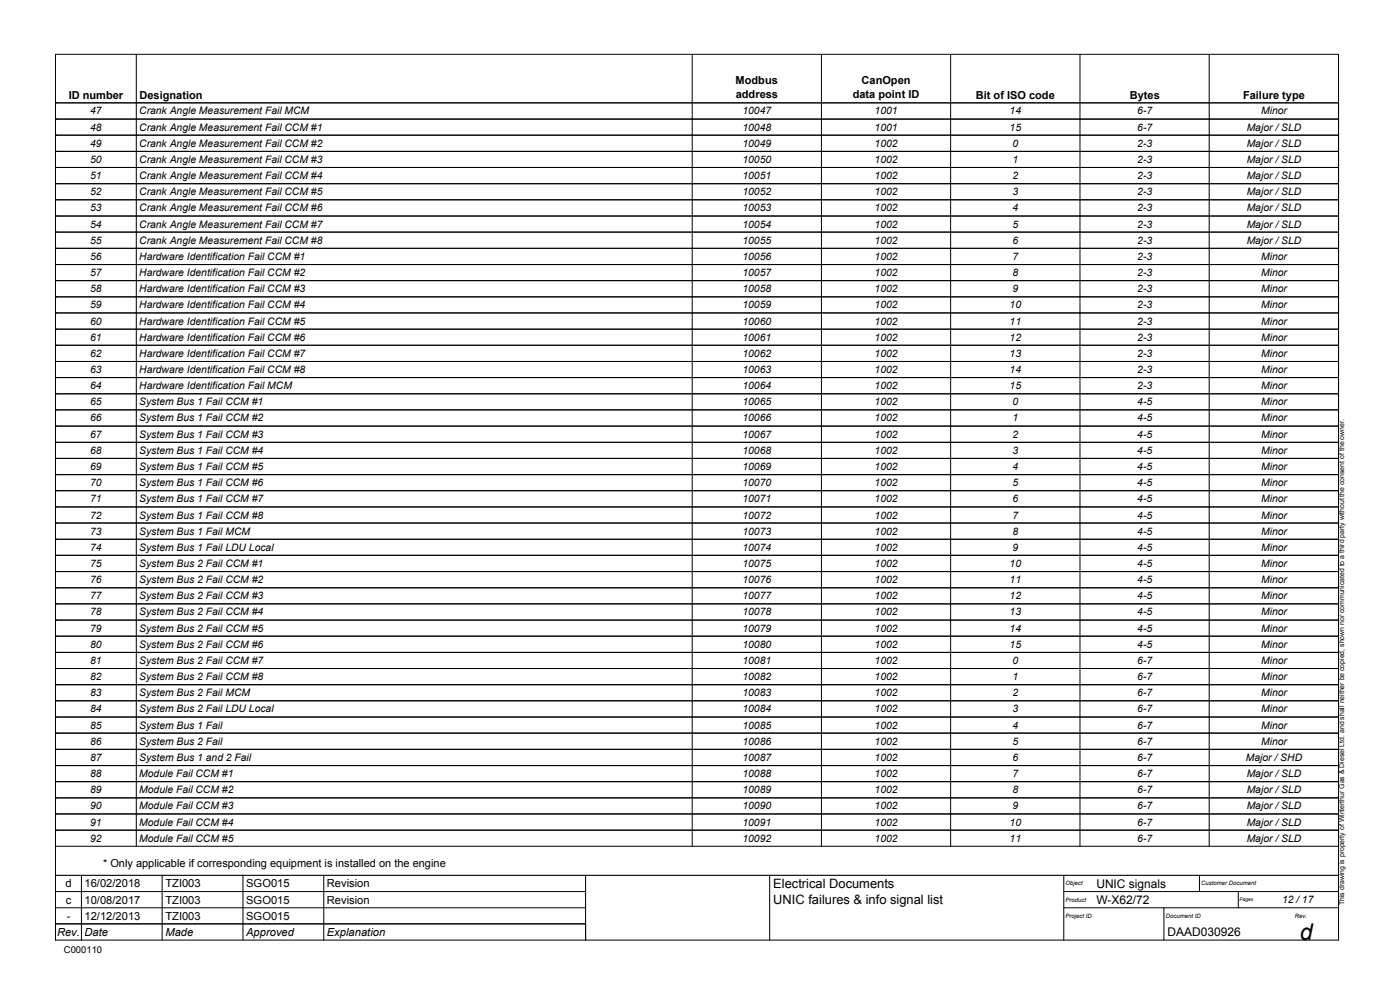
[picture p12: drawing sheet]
<svg xmlns="http://www.w3.org/2000/svg" width="420mm" height="297mm" viewBox="0 0 420 297" stroke-linecap="round" stroke-linejoin="round" font-family="sans-serif">
<defs><g id="words">
<text font-size="6.9" x="390.1" y="282">d</text>
<g font-size="3.9">
<text x="232.1" y="266.4">Electrical Documents</text>
<text x="232.1" y="271.2">UNIC failures &amp; info signal list</text>
</g>
<g font-size="3.6">
<text x="329" y="266.3">UNIC signals</text>
<text x="329" y="271.2">W-X62/72</text>
<text x="350.4" y="280.8">DAAD030926</text>
</g>
<g font-size="3.3">
<text x="20.6" y="29.6">ID number</text>
<text x="41.9" y="29.6">Designation</text>
<text x="220.8" y="25.1">Modbus</text>
<text x="220.8" y="29.3">address</text>
<text x="255.9" y="29.3">data point ID</text>
<text x="258.6" y="25.1">CanOpen</text>
<text x="292.9" y="29.6">Bit of ISO code</text>
<text x="339.1" y="29.6">Bytes</text>
<text x="373.1" y="29.6">Failure type</text>
<text x="30.9" y="260.1">* Only applicable if corresponding equipment is installed on the engine</text>
<text x="19.7" y="266.2">d</text>
<text x="25.4" y="266.2">16/02/2018</text>
<text x="49.6" y="266.2">TZI003</text>
<text x="73.9" y="266.2">SGO015</text>
<text x="98.1" y="266.2">Revision</text>
<text x="19.7" y="271.1">c</text>
<text x="20" y="275.9">-</text>
<text x="25.4" y="275.9">12/12/2013</text>
<text x="25.4" y="271.1">10/08/2017</text>
<text x="49.6" y="275.9">TZI003</text>
<text x="49.6" y="271.1">TZI003</text>
<text x="73.9" y="275.9">SGO015</text>
<text x="73.9" y="271.1">SGO015</text>
<text x="98.1" y="271.1">Revision</text>
<text x="17.1" y="280.8">Rev. Date</text>
<text x="49.6" y="280.8">Made</text>
<text x="73.9" y="280.8">Approved</text>
<text x="98.1" y="280.8">Explanation</text>
</g>
<g font-size="3.1">
<text x="27.1" y="34.3">47</text>
<text x="41.8" y="34.3">Crank Angle Measurement Fail MCM</text>
<text x="222.8" y="34.3">10047</text>
<text x="262.5" y="34.3">1001</text>
<text x="303" y="34.3">14</text>
<text x="341.3" y="34.3">6-7</text>
<text x="378.5" y="34.3">Minor</text>
<text x="27.1" y="39.2">48</text>
<text x="41.8" y="39.2">Crank Angle Measurement Fail CCM #1</text>
<text x="222.8" y="39.2">10048</text>
<text x="262.5" y="39.2">1001</text>
<text x="303" y="39.2">15</text>
<text x="341.3" y="39.2">6-7</text>
<text x="374.2" y="39.2">Major / SLD</text>
<text x="27.1" y="44">49</text>
<text x="41.8" y="44">Crank Angle Measurement Fail CCM #2</text>
<text x="222.8" y="44">10049</text>
<text x="262.5" y="44">1002</text>
<text x="303.9" y="44">0</text>
<text x="341.3" y="44">2-3</text>
<text x="374.2" y="44">Major / SLD</text>
<text x="27.1" y="48.9">50</text>
<text x="27.1" y="53.7">51</text>
<text x="41.8" y="48.9">Crank Angle Measurement Fail CCM #3</text>
<text x="41.8" y="53.7">Crank Angle Measurement Fail CCM #4</text>
<text x="222.8" y="48.9">10050</text>
<text x="222.8" y="53.7">10051</text>
<text x="262.5" y="48.9">1002</text>
<text x="262.5" y="53.7">1002</text>
<text x="303.9" y="48.9">1</text>
<text x="303.9" y="53.7">2</text>
<text x="341.3" y="48.9">2-3</text>
<text x="341.3" y="53.7">2-3</text>
<text x="374.2" y="48.9">Major / SLD</text>
<text x="374.2" y="53.7">Major / SLD</text>
<text x="27.1" y="58.6">52</text>
<text x="41.8" y="58.6">Crank Angle Measurement Fail CCM #5</text>
<text x="222.8" y="58.6">10052</text>
<text x="262.5" y="58.6">1002</text>
<text x="303.9" y="58.6">3</text>
<text x="341.3" y="58.6">2-3</text>
<text x="374.2" y="58.6">Major / SLD</text>
<text x="27.1" y="63.4">53</text>
<text x="41.8" y="63.4">Crank Angle Measurement Fail CCM #6</text>
<text x="222.8" y="63.4">10053</text>
<text x="262.5" y="63.4">1002</text>
<text x="303.9" y="63.4">4</text>
<text x="341.3" y="63.4">2-3</text>
<text x="374.2" y="63.4">Major / SLD</text>
<text x="27.1" y="68.3">54</text>
<text x="41.8" y="68.3">Crank Angle Measurement Fail CCM #7</text>
<text x="222.8" y="68.3">10054</text>
<text x="262.5" y="68.3">1002</text>
<text x="303.9" y="68.3">5</text>
<text x="341.3" y="68.3">2-3</text>
<text x="374.2" y="68.3">Major / SLD</text>
<text x="27.1" y="73.1">55</text>
<text x="27.1" y="78">56</text>
<text x="41.8" y="73.1">Crank Angle Measurement Fail CCM #8</text>
<text x="41.8" y="78">Hardware Identification Fail CCM #1</text>
<text x="222.8" y="73.1">10055</text>
<text x="222.8" y="78">10056</text>
<text x="262.5" y="73.1">1002</text>
<text x="262.5" y="78">1002</text>
<text x="303.9" y="73.1">6</text>
<text x="303.9" y="78">7</text>
<text x="341.3" y="73.1">2-3</text>
<text x="341.3" y="78">2-3</text>
<text x="374.2" y="73.1">Major / SLD</text>
<text x="378.5" y="78">Minor</text>
<text x="27.1" y="82.8">57</text>
<text x="41.8" y="82.8">Hardware Identification Fail CCM #2</text>
<text x="222.8" y="82.8">10057</text>
<text x="262.5" y="82.8">1002</text>
<text x="303.9" y="82.8">8</text>
<text x="341.3" y="82.8">2-3</text>
<text x="378.5" y="82.8">Minor</text>
<text x="27.1" y="87.7">58</text>
<text x="41.8" y="87.7">Hardware Identification Fail CCM #3</text>
<text x="222.8" y="87.7">10058</text>
<text x="262.5" y="87.7">1002</text>
<text x="303.9" y="87.7">9</text>
<text x="341.3" y="87.7">2-3</text>
<text x="378.5" y="87.7">Minor</text>
<text x="27.1" y="92.5">59</text>
<text x="41.8" y="92.5">Hardware Identification Fail CCM #4</text>
<text x="222.8" y="92.5">10059</text>
<text x="262.5" y="92.5">1002</text>
<text x="303" y="92.5">10</text>
<text x="341.3" y="92.5">2-3</text>
<text x="378.5" y="92.5">Minor</text>
<text x="27.1" y="97.4">60</text>
<text x="41.8" y="97.4">Hardware Identification Fail CCM #5</text>
<text x="222.8" y="97.4">10060</text>
<text x="262.5" y="97.4">1002</text>
<text x="303" y="97.4">11</text>
<text x="341.3" y="97.4">2-3</text>
<text x="378.5" y="97.4">Minor</text>
<text x="27.1" y="102.2">61</text>
<text x="27.1" y="107.1">62</text>
<text x="41.8" y="102.2">Hardware Identification Fail CCM #6</text>
<text x="41.8" y="107.1">Hardware Identification Fail CCM #7</text>
<text x="222.8" y="102.2">10061</text>
<text x="222.8" y="107.1">10062</text>
<text x="262.5" y="102.2">1002</text>
<text x="262.5" y="107.1">1002</text>
<text x="303" y="102.2">12</text>
<text x="303" y="107.1">13</text>
<text x="341.3" y="102.2">2-3</text>
<text x="341.3" y="107.1">2-3</text>
<text x="378.5" y="102.2">Minor</text>
<text x="378.5" y="107.1">Minor</text>
<text x="27.1" y="111.9">63</text>
<text x="41.8" y="111.9">Hardware Identification Fail CCM #8</text>
<text x="222.8" y="111.9">10063</text>
<text x="262.5" y="111.9">1002</text>
<text x="303" y="111.9">14</text>
<text x="341.3" y="111.9">2-3</text>
<text x="378.5" y="111.9">Minor</text>
<text x="27.1" y="116.8">64</text>
<text x="41.8" y="116.8">Hardware Identification Fail MCM</text>
<text x="222.8" y="116.8">10064</text>
<text x="262.5" y="116.8">1002</text>
<text x="303" y="116.8">15</text>
<text x="341.3" y="116.8">2-3</text>
<text x="378.5" y="116.8">Minor</text>
<text x="27.1" y="121.6">65</text>
<text x="41.8" y="121.6">System Bus 1 Fail CCM #1</text>
<text x="222.8" y="121.6">10065</text>
<text x="262.5" y="121.6">1002</text>
<text x="303.9" y="121.6">0</text>
<text x="341.3" y="121.6">4-5</text>
<text x="378.5" y="121.6">Minor</text>
<text x="27.1" y="126.4">66</text>
<text x="27.1" y="131.3">67</text>
<text x="41.8" y="126.4">System Bus 1 Fail CCM #2</text>
<text x="41.8" y="131.3">System Bus 1 Fail CCM #3</text>
<text x="222.8" y="126.4">10066</text>
<text x="222.8" y="131.3">10067</text>
<text x="262.5" y="126.4">1002</text>
<text x="262.5" y="131.3">1002</text>
<text x="303.9" y="126.4">1</text>
<text x="303.9" y="131.3">2</text>
<text x="341.3" y="126.4">4-5</text>
<text x="341.3" y="131.3">4-5</text>
<text x="378.5" y="126.4">Minor</text>
<text x="378.5" y="131.3">Minor</text>
<text x="27.1" y="136.1">68</text>
<text x="41.8" y="136.1">System Bus 1 Fail CCM #4</text>
<text x="222.8" y="136.1">10068</text>
<text x="262.5" y="136.1">1002</text>
<text x="303.9" y="136.1">3</text>
<text x="341.3" y="136.1">4-5</text>
<text x="378.5" y="136.1">Minor</text>
<text x="27.1" y="141">69</text>
<text x="41.8" y="141">System Bus 1 Fail CCM #5</text>
<text x="222.8" y="141">10069</text>
<text x="262.5" y="141">1002</text>
<text x="303.9" y="141">4</text>
<text x="341.3" y="141">4-5</text>
<text x="378.5" y="141">Minor</text>
<text x="27.1" y="145.8">70</text>
<text x="41.8" y="145.8">System Bus 1 Fail CCM #6</text>
<text x="222.8" y="145.8">10070</text>
<text x="262.5" y="145.8">1002</text>
<text x="303.9" y="145.8">5</text>
<text x="341.3" y="145.8">4-5</text>
<text x="378.5" y="145.8">Minor</text>
<text x="27.1" y="150.7">71</text>
<text x="27.1" y="155.6">72</text>
<text x="41.8" y="150.7">System Bus 1 Fail CCM #7</text>
<text x="41.8" y="155.6">System Bus 1 Fail CCM #8</text>
<text x="222.8" y="150.7">10071</text>
<text x="222.8" y="155.6">10072</text>
<text x="262.5" y="150.7">1002</text>
<text x="262.5" y="155.6">1002</text>
<text x="303.9" y="150.7">6</text>
<text x="303.9" y="155.6">7</text>
<text x="341.3" y="150.7">4-5</text>
<text x="341.3" y="155.6">4-5</text>
<text x="378.5" y="150.7">Minor</text>
<text x="378.5" y="155.6">Minor</text>
<text x="27.1" y="160.4">73</text>
<text x="41.8" y="160.4">System Bus 1 Fail MCM</text>
<text x="222.8" y="160.4">10073</text>
<text x="262.5" y="160.4">1002</text>
<text x="303.9" y="160.4">8</text>
<text x="341.3" y="160.4">4-5</text>
<text x="378.5" y="160.4">Minor</text>
<text x="27.1" y="165.3">74</text>
<text x="41.8" y="165.3">System Bus 1 Fail LDU Local</text>
<text x="222.8" y="165.3">10074</text>
<text x="262.5" y="165.3">1002</text>
<text x="303.9" y="165.3">9</text>
<text x="341.3" y="165.3">4-5</text>
<text x="378.5" y="165.3">Minor</text>
<text x="27.1" y="170.1">75</text>
<text x="41.8" y="170.1">System Bus 2 Fail CCM #1</text>
<text x="222.8" y="170.1">10075</text>
<text x="262.5" y="170.1">1002</text>
<text x="303" y="170.1">10</text>
<text x="341.3" y="170.1">4-5</text>
<text x="378.5" y="170.1">Minor</text>
<text x="27.1" y="175">76</text>
<text x="27.1" y="179.8">77</text>
<text x="41.8" y="175">System Bus 2 Fail CCM #2</text>
<text x="41.8" y="179.8">System Bus 2 Fail CCM #3</text>
<text x="222.8" y="175">10076</text>
<text x="222.8" y="179.8">10077</text>
<text x="262.5" y="175">1002</text>
<text x="262.5" y="179.8">1002</text>
<text x="303" y="175">11</text>
<text x="303" y="179.8">12</text>
<text x="341.3" y="175">4-5</text>
<text x="341.3" y="179.8">4-5</text>
<text x="378.5" y="175">Minor</text>
<text x="378.5" y="179.8">Minor</text>
<text x="27.1" y="184.7">78</text>
<text x="41.8" y="184.7">System Bus 2 Fail CCM #4</text>
<text x="222.8" y="184.7">10078</text>
<text x="262.5" y="184.7">1002</text>
<text x="303" y="184.7">13</text>
<text x="341.3" y="184.7">4-5</text>
<text x="378.5" y="184.7">Minor</text>
<text x="27.1" y="189.5">79</text>
<text x="41.8" y="189.5">System Bus 2 Fail CCM #5</text>
<text x="222.8" y="189.5">10079</text>
<text x="262.5" y="189.5">1002</text>
<text x="303" y="189.5">14</text>
<text x="341.3" y="189.5">4-5</text>
<text x="378.5" y="189.5">Minor</text>
<text x="27.1" y="194.4">80</text>
<text x="41.8" y="194.4">System Bus 2 Fail CCM #6</text>
<text x="222.8" y="194.4">10080</text>
<text x="262.5" y="194.4">1002</text>
<text x="303" y="194.4">15</text>
<text x="341.3" y="194.4">4-5</text>
<text x="378.5" y="194.4">Minor</text>
<text x="27.1" y="199.2">81</text>
<text x="41.8" y="199.2">System Bus 2 Fail CCM #7</text>
<text x="222.8" y="199.2">10081</text>
<text x="262.5" y="199.2">1002</text>
<text x="303.9" y="199.2">0</text>
<text x="341.3" y="199.2">6-7</text>
<text x="378.5" y="199.2">Minor</text>
<text x="27.1" y="204">82</text>
<text x="27.1" y="208.9">83</text>
<text x="41.8" y="204">System Bus 2 Fail CCM #8</text>
<text x="41.8" y="208.9">System Bus 2 Fail MCM</text>
<text x="222.8" y="204">10082</text>
<text x="222.8" y="208.9">10083</text>
<text x="262.5" y="204">1002</text>
<text x="262.5" y="208.9">1002</text>
<text x="303.9" y="204">1</text>
<text x="303.9" y="208.9">2</text>
<text x="341.3" y="204">6-7</text>
<text x="341.3" y="208.9">6-7</text>
<text x="378.5" y="204">Minor</text>
<text x="378.5" y="208.9">Minor</text>
<text x="27.1" y="213.7">84</text>
<text x="41.8" y="213.7">System Bus 2 Fail LDU Local</text>
<text x="222.8" y="213.7">10084</text>
<text x="262.5" y="213.7">1002</text>
<text x="303.9" y="213.7">3</text>
<text x="341.3" y="213.7">6-7</text>
<text x="378.5" y="213.7">Minor</text>
<text x="27.1" y="218.6">85</text>
<text x="41.8" y="218.6">System Bus 1 Fail</text>
<text x="222.8" y="218.6">10085</text>
<text x="262.5" y="218.6">1002</text>
<text x="303.9" y="218.6">4</text>
<text x="341.3" y="218.6">6-7</text>
<text x="378.5" y="218.6">Minor</text>
<text x="27.1" y="223.4">86</text>
<text x="41.8" y="223.4">System Bus 2 Fail</text>
<text x="222.8" y="223.4">10086</text>
<text x="262.5" y="223.4">1002</text>
<text x="303.9" y="223.4">5</text>
<text x="341.3" y="223.4">6-7</text>
<text x="378.5" y="223.4">Minor</text>
<text x="27.1" y="228.3">87</text>
<text x="27.1" y="233.1">88</text>
<text x="41.8" y="228.3">System Bus 1 and 2 Fail</text>
<text x="41.8" y="233.1">Module Fail CCM #1</text>
<text x="222.8" y="228.3">10087</text>
<text x="222.8" y="233.1">10088</text>
<text x="262.5" y="228.3">1002</text>
<text x="262.5" y="233.1">1002</text>
<text x="303.9" y="228.3">6</text>
<text x="303.9" y="233.1">7</text>
<text x="341.3" y="228.3">6-7</text>
<text x="341.3" y="233.1">6-7</text>
<text x="373.9" y="228.3">Major / SHD</text>
<text x="374.2" y="233.1">Major / SLD</text>
<text x="27.1" y="238">89</text>
<text x="41.8" y="238">Module Fail CCM #2</text>
<text x="222.8" y="238">10089</text>
<text x="262.5" y="238">1002</text>
<text x="303.9" y="238">8</text>
<text x="341.3" y="238">6-7</text>
<text x="374.2" y="238">Major / SLD</text>
<text x="27.1" y="242.8">90</text>
<text x="41.8" y="242.8">Module Fail CCM #3</text>
<text x="222.8" y="242.8">10090</text>
<text x="262.5" y="242.8">1002</text>
<text x="303.9" y="242.8">9</text>
<text x="341.3" y="242.8">6-7</text>
<text x="374.2" y="242.8">Major / SLD</text>
<text x="27.1" y="247.7">91</text>
<text x="41.8" y="247.7">Module Fail CCM #4</text>
<text x="222.8" y="247.7">10091</text>
<text x="262.5" y="247.7">1002</text>
<text x="303" y="247.7">10</text>
<text x="341.3" y="247.7">6-7</text>
<text x="374.2" y="247.7">Major / SLD</text>
<text x="27.1" y="252.5">92</text>
<text x="41.8" y="252.5">Module Fail CCM #5</text>
<text x="222.8" y="252.5">10092</text>
<text x="262.5" y="252.5">1002</text>
<text x="303" y="252.5">11</text>
<text x="341.3" y="252.5">6-7</text>
<text x="374.2" y="252.5">Major / SLD</text>
<text x="384.8" y="271">12 / 17</text>
</g>
<text font-size="2.8" x="19.2" y="286">C000110</text>
<text font-size="2.1" x="403.4" y="271.6" transform="rotate(-90 403.4 271.6)">This drawing is property of Winterthur Gas &amp; Diesel Ltd. and shall neither be copied, shown nor communicated to a third party without the consent of the owner.</text>
<g font-size="1.8">
<text x="319.8" y="265.7">Object</text>
<text x="360.5" y="265.7">Customer Document</text>
<text x="319.8" y="275.4">Project ID</text>
<text x="319.8" y="270.6">Product</text>
<text x="349.9" y="275.4">Document ID</text>
<text x="388.6" y="275.4">Rev.</text>
</g>
<text font-size="1.4" x="372" y="270.5">Pages</text>
</g></defs>
<g fill="none" stroke="#000" stroke-width=".3">
<path d="M16.7 16.3h385v265.8h-385zM40.9 16.3v237.6M207.7 16.3v237.6M246.5 16.3v237.6M285.3 16.3v237.6M324.1 16.3v237.6M362.9 16.3v237.6M16.7 30.9h.1M16.7 35.7h.1M16.7 30.9h385M16.7 35.7h385M16.7 40.6h.1"/>
<path d="M16.7 45.4h.1M16.7 50.2h.1M16.7 55.1h.1M16.7 59.9h.1M16.7 40.6h385M16.7 45.4h385M16.7 50.2h385M16.7 55.1h385M16.7 59.9h385M16.7 64.8h.1M16.7 69.6h.1M16.7 74.5h.1"/>
<path d="M16.7 79.4h.1M16.7 64.8h385M16.7 69.6h385M16.7 74.5h385M16.7 79.4h385M16.7 84.2h.1M16.7 89.1h.1M16.7 93.9h.1M16.7 98.8h.1M16.7 84.2h385M16.7 89.1h385M16.7 93.9h385"/>
<path d="M16.7 98.8h385M16.7 103.6h.1M16.7 108.5h.1M16.7 113.3h.1M16.7 118.2h.1M16.7 103.6h385M16.7 108.5h385M16.7 113.3h385M16.7 118.2h385M16.7 123h.1M16.7 127.8h.1M16.7 132.7h.1"/>
<path d="M16.7 137.5h.1M16.7 123h385M16.7 127.8h385M16.7 132.7h385M16.7 137.5h385M16.7 142.4h.1M16.7 147.2h.1M16.7 152.1h.1M16.7 156.9h.1M16.7 142.4h385M16.7 147.2h385M16.7 152.1h385"/>
<path d="M16.7 156.9h385M16.7 161.8h.1M16.7 166.6h.1M16.7 171.5h.1M16.7 176.4h.1M16.7 161.8h385M16.7 166.6h385M16.7 171.5h385M16.7 176.4h385M16.7 181.2h.1M16.7 186.1h.1M16.7 190.9h.1"/>
<path d="M16.7 195.7h.1M16.7 181.2h385M16.7 186.1h385M16.7 190.9h385M16.7 195.7h385M16.7 200.6h.1M16.7 205.4h.1M16.7 210.3h.1M16.7 215.1h.1M16.7 220h.1M16.7 200.6h385M16.7 205.4h385"/>
<path d="M16.7 210.3h385M16.7 215.1h385M16.7 220h385M16.7 224.8h.1M16.7 229.7h.1M16.7 234.5h.1M16.7 239.4h.1M16.7 224.8h385M16.7 229.7h385M16.7 234.5h385M16.7 239.4h385M16.7 244.2h.1"/>
<path d="M16.7 249.1h.1M16.7 244.2h385M16.7 249.1h385M16.7 253.9h385M16.7 267.5h159M16.7 272.4h159M16.7 277.2h159M24.4 262.6v19.5M48.7 262.6v19.5M72.9 262.6v19.5M97.2 262.6v19.5M175.7 262.6v19.5"/>
<path d="M231 262.6v19.5M319.2 267.5h82.5M319.2 262.6v19.5M319.2 272.4h82.5M349.3 272.4v9.7M360 262.6v4.9M371.6 267.5v4.9"/>
</g>
<path d="M16.7 262.6h385" fill="none" stroke="#000" stroke-width=".34"/>
<use href="#words"/>
</svg>
